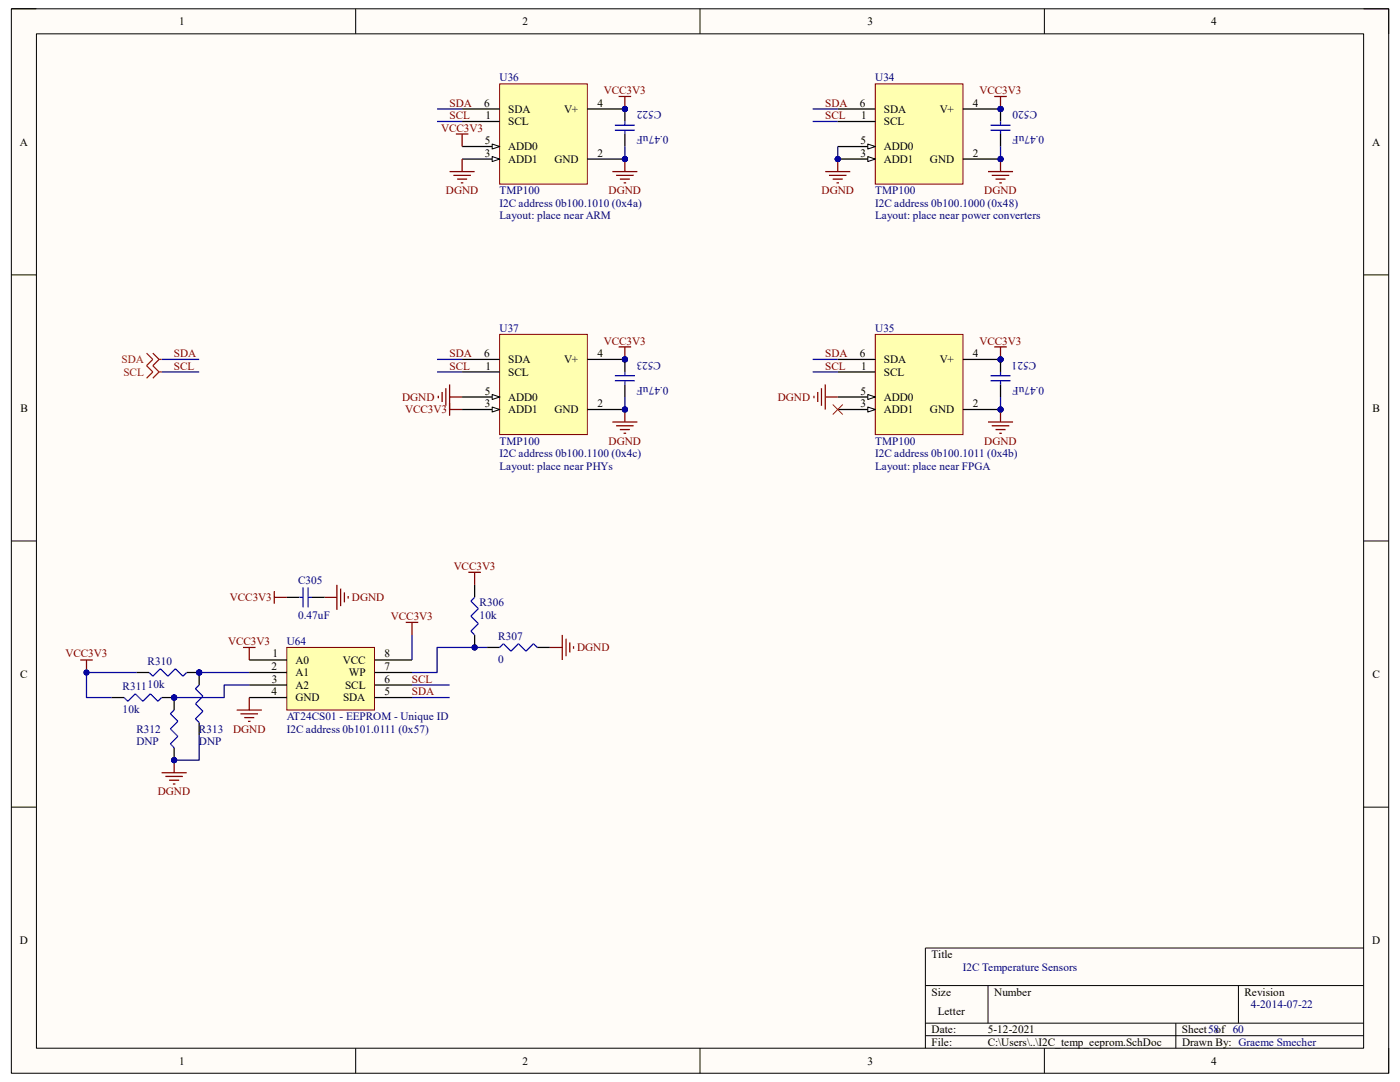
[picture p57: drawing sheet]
<svg xmlns="http://www.w3.org/2000/svg" width="279mm" height="216mm" viewBox="0 0 279 216" stroke-linecap="round" stroke-linejoin="round" font-family="sans-serif">
<defs><g id="words">
<g font-size="2.2">
<text x="35.7" y="5">1</text>
<text x="104.3" y="5">2</text>
<text x="173.1" y="5">3</text>
<text x="241.7" y="5">4</text>
<text x="96.6" y="21.3">6</text>
<text x="96.9" y="23.7">1</text>
<text x="101.4" y="22.5">SDA</text>
<text x="112.6" y="22.5">V+</text>
<text x="119.2" y="21.3">4</text>
<text x="171.6" y="21.3">6</text>
<text x="171.8" y="23.7">1</text>
<text x="176.4" y="22.5">SDA</text>
<text x="187.5" y="22.5">V+</text>
<text x="194.1" y="21.3">4</text>
<text x="3.9" y="29.1">A</text>
<text x="96.7" y="28.7">5</text>
<text x="101.4" y="25">SCL</text>
<text x="171.7" y="28.7">5</text>
<text x="176.4" y="25">SCL</text>
<text x="273.8" y="29.1">A</text>
<text x="96.8" y="31.2">3</text>
<text x="101.4" y="32.5">ADD1</text>
<text x="101.4" y="30">ADD0</text>
<text x="110.7" y="32.5">GND</text>
<text x="119.2" y="31.2">2</text>
<text x="171.7" y="31.2">3</text>
<text x="176.4" y="32.5">ADD1</text>
<text x="176.4" y="30">ADD0</text>
<text x="185.6" y="32.5">GND</text>
<text x="194.1" y="31.2">2</text>
<text x="96.6" y="71.2">6</text>
<text x="119.2" y="71.2">4</text>
<text x="171.6" y="71.2">6</text>
<text x="194.1" y="71.2">4</text>
<text x="96.9" y="73.7">1</text>
<text x="101.4" y="75">SCL</text>
<text x="101.4" y="72.5">SDA</text>
<text x="112.6" y="72.5">V+</text>
<text x="171.8" y="73.7">1</text>
<text x="176.4" y="75">SCL</text>
<text x="176.4" y="72.5">SDA</text>
<text x="187.5" y="72.5">V+</text>
<text x="4.1" y="82.2">B</text>
<text x="96.7" y="78.7">5</text>
<text x="96.8" y="81.2">3</text>
<text x="101.4" y="82.5">ADD1</text>
<text x="101.4" y="80">ADD0</text>
<text x="110.7" y="82.5">GND</text>
<text x="119.2" y="81.2">2</text>
<text x="171.7" y="81.2">3</text>
<text x="171.7" y="78.7">5</text>
<text x="176.4" y="82.5">ADD1</text>
<text x="176.4" y="80">ADD0</text>
<text x="185.6" y="82.5">GND</text>
<text x="194.1" y="81.2">2</text>
<text x="273.9" y="82.2">B</text>
<text x="54.4" y="131.2">1</text>
<text x="76.7" y="131.2">8</text>
<text x="4" y="135.3">C</text>
<text x="54.2" y="133.7">2</text>
<text x="54.3" y="136.2">3</text>
<text x="59" y="132.5">A0</text>
<text x="59" y="135">A1</text>
<text x="59" y="137.5">A2</text>
<text x="68.4" y="132.5">VCC</text>
<text x="68.9" y="137.5">SCL</text>
<text x="69.6" y="135">WP</text>
<text x="76.7" y="136.2">6</text>
<text x="76.7" y="133.7">7</text>
<text x="273.9" y="135.3">C</text>
<text x="54.2" y="138.7">4</text>
<text x="59" y="140">GND</text>
<text x="68.5" y="140">SDA</text>
<text x="76.7" y="138.7">5</text>
<text x="4" y="188.4">D</text>
<text x="185.9" y="191.2">Title</text>
<text x="273.9" y="188.4">D</text>
<text x="185.9" y="198.7">Size</text>
<text x="187.2" y="202.4">Letter</text>
<text x="198.4" y="198.7">Number</text>
<text x="248.4" y="198.7">Revision</text>
<text x="185.9" y="206.2">Date:</text>
<text x="185.9" y="208.7">File:</text>
<text x="197.1" y="208.7">C:\Users\..\I2C_temp_eeprom.SchDoc</text>
<text x="197.1" y="206.2">5-12-2021</text>
<text x="235.9" y="206.2">Sheet58of 60</text>
<text x="235.9" y="208.7">Drawn By: Graeme Smecher</text>
<text x="35.7" y="212.4">1</text>
<text x="104.3" y="212.4">2</text>
<text x="173.1" y="212.4">3</text>
<text x="241.7" y="212.4">4</text>
</g>
<g font-size="2.2" fill="#000080">
<text x="99.7" y="16.3">U36</text>
<text x="174.7" y="16.3">U34</text>
<text x="132" y="22.2" transform="rotate(-180 132 22.2)">C522</text>
<text x="207" y="22.2" transform="rotate(-180 207 22.2)">C520</text>
<text x="133.4" y="27.2" transform="rotate(-180 133.4 27.2)">0.47uF</text>
<text x="208.4" y="27.2" transform="rotate(-180 208.4 27.2)">0.47uF</text>
<text x="99.7" y="38.7">TMP100</text>
<text x="99.7" y="41.2">I2C address 0b100.1010 (0x4a)</text>
<text x="174.7" y="38.7">TMP100</text>
<text x="174.7" y="41.2">I2C address 0b100.1000 (0x48)</text>
<text x="99.7" y="43.7">Layout: place near ARM</text>
<text x="174.7" y="43.7">Layout: place near power converters</text>
<text x="99.7" y="66.3">U37</text>
<text x="174.7" y="66.3">U35</text>
<text x="131.9" y="72.2" transform="rotate(-180 131.9 72.2)">C523</text>
<text x="133.4" y="77.2" transform="rotate(-180 133.4 77.2)">0.47uF</text>
<text x="206.8" y="72.2" transform="rotate(-180 206.8 72.2)">C521</text>
<text x="208.4" y="77.2" transform="rotate(-180 208.4 77.2)">0.47uF</text>
<text x="99.7" y="88.7">TMP100</text>
<text x="174.7" y="88.7">TMP100</text>
<text x="99.7" y="91.2">I2C address 0b100.1100 (0x4c)</text>
<text x="99.7" y="93.7">Layout: place near PHYs</text>
<text x="174.7" y="91.2">I2C address 0b100.1011 (0x4b)</text>
<text x="174.7" y="93.7">Layout: place near FPGA</text>
<text x="59.5" y="116.5">C305</text>
<text x="59.5" y="123.4">0.47uF</text>
<text x="95.7" y="123.4">10k</text>
<text x="95.7" y="120.9">R306</text>
<text x="57.2" y="128.7">U64</text>
<text x="99.4" y="127.7">R307</text>
<text x="24.5" y="137.7">R31110k</text>
<text x="29.5" y="132.7">R310</text>
<text x="99.4" y="132.2">0</text>
<text x="24.5" y="142.2">10k</text>
<text x="57.2" y="143.7">AT24CS01 - EEPROM - Unique ID</text>
<text x="27.2" y="148.7">DNP</text>
<text x="27.2" y="146.2">R312</text>
<text x="39.7" y="148.7">DNP</text>
<text x="39.7" y="146.2">R313</text>
<text x="57.2" y="146.2">I2C address 0b101.0111 (0x57)</text>
<text x="192.2" y="193.7">I2C Temperature Sensors</text>
<text x="249.6" y="201.2">4-2014-07-22</text>
</g>
<g font-size="2.2" fill="#800000">
<text x="89.7" y="21.3">SDA</text>
<text x="89.7" y="23.7">SCL</text>
<text x="120.5" y="18.8">VCC3V3</text>
<text x="164.7" y="21.3">SDA</text>
<text x="164.7" y="23.7">SCL</text>
<text x="195.5" y="18.8">VCC3V3</text>
<text x="88.1" y="26.2">VCC3V3</text>
<text x="89" y="38.7">DGND</text>
<text x="121.5" y="38.7">DGND</text>
<text x="164" y="38.7">DGND</text>
<text x="196.4" y="38.7">DGND</text>
<text x="34.7" y="71.2">SDA</text>
<text x="89.7" y="71.2">SDA</text>
<text x="120.5" y="68.7">VCC3V3</text>
<text x="164.7" y="71.2">SDA</text>
<text x="195.5" y="68.7">VCC3V3</text>
<text x="34.7" y="73.7">SCL</text>
<text x="89.7" y="73.7">SCL</text>
<text x="164.7" y="73.7">SCL</text>
<text x="80.3" y="80">DGND</text>
<text x="80.9" y="82.5">VCC3V3</text>
<text x="155.2" y="80">DGND</text>
<text x="121.5" y="88.7">DGND</text>
<text x="196.4" y="88.7">DGND</text>
<text x="90.6" y="113.7">VCC3V3</text>
<text x="45.9" y="120">VCC3V3</text>
<text x="70.2" y="120">DGND</text>
<text x="78" y="123.7">VCC3V3</text>
<text x="13.1" y="131.2">VCC3V3</text>
<text x="45.6" y="128.7">VCC3V3</text>
<text x="115.2" y="130">DGND</text>
<text x="82.2" y="136.2">SCL</text>
<text x="82.2" y="138.7">SDA</text>
<text x="46.5" y="146.2">DGND</text>
<text x="31.5" y="158.7">DGND</text>
</g>
<g font-size="2.2" fill="#f00">
<text x="24.3" y="72.5">SDA</text>
<text x="24.6" y="75">SCL</text>
</g>
</g></defs>
<path d="M2.3 1.8h274.8v212.4h-274.8z" fill-rule="evenodd" fill="#fffcf8"/>
<path d="M2.3 1.8h274.8v212.4h-274.8z" fill="none" stroke="#000" stroke-width=".2"/>
<path d="M7.3 6.8h264.8v202.4h-264.8z" fill-rule="evenodd" fill="#fffcf8"/>
<g fill="none" stroke="#000" stroke-width=".2">
<path d="M2.3 1.8h5M7.3 6.8h264.8v202.4h-264.8zM71 1.8v4.9M139.7 1.8v4.9M208.4 1.8v5M272.1 1.8h5v5M2.3 54.9h5M272.1 54.9h5M2.3 107.9h5M272.1 107.9h5M2.3 161.1h5M272.1 161.1h5"/>
<path d="M184.7 196.7h87.4M197.2 196.7v7.5M247.2 196.7v7.5M272.1 189.2h-87.4v20M71 209.2v5M139.7 209.2v5M184.7 204.2h87.4M184.7 206.7h87.4M208.4 209.2v5M234.7 204.2v5M277.1 209.2v5"/>
</g>
<circle cx="199.7" cy="31.7" r=".5" fill="#000080"/>
<circle cx="199.7" cy="31.7" r=".5" fill="none" stroke="#000080" stroke-width=".2"/>
<circle cx="167.2" cy="31.7" r=".5" fill="#000080"/>
<circle cx="167.2" cy="31.7" r=".5" fill="none" stroke="#000080" stroke-width=".2"/>
<circle cx="199.7" cy="21.7" r=".5" fill="#000080"/>
<circle cx="199.7" cy="21.8" r=".5" fill="none" stroke="#000080" stroke-width=".2"/>
<path d="M174.7 16.7h17.5v20h-17.5z" fill-rule="evenodd" fill="#ffffb0"/>
<path d="M174.7 16.7h17.5v20h-17.5z" fill="none" stroke="#800000" stroke-width=".2"/>
<path d="M167.2 24.2h7.5M192.2 31.7h7.5" fill="none" stroke="#000" stroke-width=".25"/>
<circle cx="199.7" cy="31.7" r=".5" fill="#000080"/>
<circle cx="199.7" cy="31.7" r=".5" fill="none" stroke="#000080" stroke-width=".2"/>
<path d="M167.2 31.7h7.5" fill="none" stroke="#000" stroke-width=".25"/>
<path d="M173.2 31.2l1.5 .5-1.5 .5z" fill="#f8fcff"/>
<path d="M173.2 31.2l1.5 .5-1.5 .5z" fill="none" stroke="#000" stroke-width=".2"/>
<circle cx="167.2" cy="31.7" r=".5" fill="#000080"/>
<circle cx="167.2" cy="31.7" r=".5" fill="none" stroke="#000080" stroke-width=".2"/>
<path d="M192.2 21.7h7.5" fill="none" stroke="#000" stroke-width=".25"/>
<circle cx="199.7" cy="21.7" r=".5" fill="#000080"/>
<circle cx="199.7" cy="21.8" r=".5" fill="none" stroke="#000080" stroke-width=".2"/>
<path d="M167.2 29.2h7.5" fill="none" stroke="#000" stroke-width=".25"/>
<path d="M173.2 28.7l1.5 .5-1.5 .5z" fill="#f8fcff"/>
<path d="M173.2 28.7l1.5 .5-1.5 .5z" fill="none" stroke="#000" stroke-width=".2"/>
<path d="M167.2 21.7h7.5" fill="none" stroke="#000" stroke-width=".25"/>
<path d="M162.2 21.7h5M162.2 24.2h5M32.3 71.7h7.4M32.3 74.2h7.4" fill="none" stroke="#000080" stroke-width=".25"/>
<path d="M198.4 19.3h2.5M199.7 19.3v2.4" fill="none" stroke="#800000" stroke-width=".25"/>
<circle cx="199.7" cy="21.7" r=".5" fill="#000080"/>
<circle cx="199.7" cy="21.8" r=".5" fill="none" stroke="#000080" stroke-width=".2"/>
<circle cx="199.7" cy="21.7" r=".5" fill="#000080"/>
<circle cx="199.7" cy="21.8" r=".5" fill="none" stroke="#000080" stroke-width=".2"/>
<path d="M199.7 21.7v2.5M199.7 26.7v2.5" fill="none" stroke="#000" stroke-width=".25"/>
<circle cx="199.7" cy="21.7" r=".5" fill="#000080"/>
<circle cx="199.7" cy="21.8" r=".5" fill="none" stroke="#000080" stroke-width=".2"/>
<path d="M197.7 25h4M197.7 26h4M199.7 24.2v.8M199.7 26v.7" fill="none" stroke="#00f" stroke-width=".25"/>
<path d="M197.2 34.2h5M197.9 35h3.5M198.7 35.7h2M199.4 36.5h.5M199.7 31.7v2.5" fill="none" stroke="#800000" stroke-width=".25"/>
<circle cx="199.7" cy="31.7" r=".5" fill="#000080"/>
<circle cx="199.7" cy="31.7" r=".5" fill="none" stroke="#000080" stroke-width=".2"/>
<path d="M199.7 29.2v2.5" fill="none" stroke="#000080" stroke-width=".25"/>
<circle cx="199.7" cy="31.7" r=".5" fill="#000080"/>
<circle cx="199.7" cy="31.7" r=".5" fill="none" stroke="#000080" stroke-width=".2"/>
<path d="M164.7 34.2h5M165.4 35h3.5M166.2 35.7h2M166.9 36.5h.5M167.2 31.7v2.5" fill="none" stroke="#800000" stroke-width=".25"/>
<circle cx="167.2" cy="31.7" r=".5" fill="#000080"/>
<circle cx="167.2" cy="31.7" r=".5" fill="none" stroke="#000080" stroke-width=".2"/>
<path d="M167.2 29.2v2.5" fill="none" stroke="#000080" stroke-width=".25"/>
<circle cx="167.2" cy="31.7" r=".5" fill="#000080"/>
<circle cx="167.2" cy="31.7" r=".5" fill="none" stroke="#000080" stroke-width=".2"/>
<circle cx="124.7" cy="31.7" r=".5" fill="#000080"/>
<circle cx="124.7" cy="31.7" r=".5" fill="none" stroke="#000080" stroke-width=".2"/>
<circle cx="124.7" cy="21.7" r=".5" fill="#000080"/>
<circle cx="124.7" cy="21.7" r=".5" fill="none" stroke="#000080" stroke-width=".2"/>
<path d="M99.7 16.7h17.5v20h-17.5z" fill-rule="evenodd" fill="#ffffb0"/>
<path d="M99.7 16.7h17.5v20h-17.5z" fill="none" stroke="#800000" stroke-width=".2"/>
<path d="M92.2 24.2h7.5M117.2 31.7h7.5" fill="none" stroke="#000" stroke-width=".25"/>
<circle cx="124.7" cy="31.7" r=".5" fill="#000080"/>
<circle cx="124.7" cy="31.7" r=".5" fill="none" stroke="#000080" stroke-width=".2"/>
<path d="M92.2 31.7h7.5" fill="none" stroke="#000" stroke-width=".25"/>
<path d="M98.2 31.2l1.5 .5-1.5 .5z" fill="#f8fcff"/>
<path d="M98.2 31.2l1.5 .5-1.5 .5z" fill="none" stroke="#000" stroke-width=".2"/>
<path d="M117.2 21.7h7.5" fill="none" stroke="#000" stroke-width=".25"/>
<circle cx="124.7" cy="21.7" r=".5" fill="#000080"/>
<circle cx="124.7" cy="21.7" r=".5" fill="none" stroke="#000080" stroke-width=".2"/>
<path d="M92.2 29.2h7.5" fill="none" stroke="#000" stroke-width=".25"/>
<path d="M98.2 28.7l1.5 .5-1.5 .5z" fill="#f8fcff"/>
<path d="M98.2 28.7l1.5 .5-1.5 .5z" fill="none" stroke="#000" stroke-width=".2"/>
<path d="M92.2 21.7h7.5" fill="none" stroke="#000" stroke-width=".25"/>
<path d="M123.5 19.2h2.5M124.7 19.2v2.5" fill="none" stroke="#800000" stroke-width=".25"/>
<circle cx="124.7" cy="21.7" r=".5" fill="#000080"/>
<circle cx="124.7" cy="21.7" r=".5" fill="none" stroke="#000080" stroke-width=".2"/>
<circle cx="124.7" cy="21.7" r=".5" fill="#000080"/>
<circle cx="124.7" cy="21.7" r=".5" fill="none" stroke="#000080" stroke-width=".2"/>
<path d="M124.7 21.7v2.5M124.7 26.7v2.5" fill="none" stroke="#000" stroke-width=".25"/>
<circle cx="124.7" cy="21.7" r=".5" fill="#000080"/>
<circle cx="124.7" cy="21.7" r=".5" fill="none" stroke="#000080" stroke-width=".2"/>
<path d="M122.7 25h4M122.7 26h4M124.7 24.2v.8M124.7 26v.7" fill="none" stroke="#00f" stroke-width=".25"/>
<path d="M122.2 34.2h5M123 35h3.5M123.7 35.7h2M124.5 36.5h.5M124.7 31.7v2.5" fill="none" stroke="#800000" stroke-width=".25"/>
<circle cx="124.7" cy="31.7" r=".5" fill="#000080"/>
<circle cx="124.7" cy="31.7" r=".5" fill="none" stroke="#000080" stroke-width=".2"/>
<path d="M124.7 29.2v2.5" fill="none" stroke="#000080" stroke-width=".25"/>
<circle cx="124.7" cy="31.7" r=".5" fill="#000080"/>
<circle cx="124.7" cy="31.7" r=".5" fill="none" stroke="#000080" stroke-width=".2"/>
<path d="M89.7 34.2h5M90.5 35h3.5M91.2 35.7h2M92 36.5h.5M92.2 31.7v2.5" fill="none" stroke="#800000" stroke-width=".25"/>
<circle cx="199.7" cy="81.7" r=".5" fill="#000080"/>
<circle cx="199.7" cy="81.7" r=".5" fill="none" stroke="#000080" stroke-width=".2"/>
<circle cx="199.7" cy="71.7" r=".5" fill="#000080"/>
<circle cx="199.7" cy="71.7" r=".5" fill="none" stroke="#000080" stroke-width=".2"/>
<path d="M174.7 66.7h17.5v20h-17.5z" fill-rule="evenodd" fill="#ffffb0"/>
<path d="M174.7 66.7h17.5v20h-17.5z" fill="none" stroke="#800000" stroke-width=".2"/>
<path d="M167.2 74.2h7.5M192.2 81.7h7.5" fill="none" stroke="#000" stroke-width=".25"/>
<circle cx="199.7" cy="81.7" r=".5" fill="#000080"/>
<circle cx="199.7" cy="81.7" r=".5" fill="none" stroke="#000080" stroke-width=".2"/>
<path d="M167.2 81.7h7.5" fill="none" stroke="#000" stroke-width=".25"/>
<path d="M173.2 81.2l1.5 .5-1.5 .5z" fill="#f8fcff"/>
<path d="M173.2 81.2l1.5 .5-1.5 .5z" fill="none" stroke="#000" stroke-width=".2"/>
<path d="M192.2 71.7h7.5" fill="none" stroke="#000" stroke-width=".25"/>
<circle cx="199.7" cy="71.7" r=".5" fill="#000080"/>
<circle cx="199.7" cy="71.7" r=".5" fill="none" stroke="#000080" stroke-width=".2"/>
<path d="M167.2 79.2h7.5" fill="none" stroke="#000" stroke-width=".25"/>
<path d="M173.2 78.7l1.5 .5-1.5 .5z" fill="#f8fcff"/>
<path d="M173.2 78.7l1.5 .5-1.5 .5z" fill="none" stroke="#000" stroke-width=".2"/>
<path d="M167.2 71.7h7.5" fill="none" stroke="#000" stroke-width=".25"/>
<path d="M198.4 69.2h2.5M199.7 69.2v2.5" fill="none" stroke="#800000" stroke-width=".25"/>
<circle cx="199.7" cy="71.7" r=".5" fill="#000080"/>
<circle cx="199.7" cy="71.7" r=".5" fill="none" stroke="#000080" stroke-width=".2"/>
<circle cx="199.7" cy="71.7" r=".5" fill="#000080"/>
<circle cx="199.7" cy="71.7" r=".5" fill="none" stroke="#000080" stroke-width=".2"/>
<path d="M199.7 71.7v2.5M199.7 76.7v2.5" fill="none" stroke="#000" stroke-width=".25"/>
<circle cx="199.7" cy="71.7" r=".5" fill="#000080"/>
<circle cx="199.7" cy="71.7" r=".5" fill="none" stroke="#000080" stroke-width=".2"/>
<path d="M197.7 75h4M197.7 76h4M199.7 74.2v.8M199.7 76v.7" fill="none" stroke="#00f" stroke-width=".25"/>
<path d="M197.2 84.2h5M197.9 85h3.5M198.7 85.7h2M199.4 86.5h.5M199.7 81.7v2.5" fill="none" stroke="#800000" stroke-width=".25"/>
<circle cx="199.7" cy="81.7" r=".5" fill="#000080"/>
<circle cx="199.7" cy="81.7" r=".5" fill="none" stroke="#000080" stroke-width=".2"/>
<path d="M199.7 79.2v2.5" fill="none" stroke="#000080" stroke-width=".25"/>
<circle cx="199.7" cy="81.7" r=".5" fill="#000080"/>
<circle cx="199.7" cy="81.7" r=".5" fill="none" stroke="#000080" stroke-width=".2"/>
<path d="M162.4 79v.5M163.2 78.2v2M163.9 77.5v3.5M164.7 76.7v5M164.7 79.2h2.5" fill="none" stroke="#800000" stroke-width=".25"/>
<circle cx="124.7" cy="81.7" r=".5" fill="#000080"/>
<circle cx="124.7" cy="81.7" r=".5" fill="none" stroke="#000080" stroke-width=".2"/>
<circle cx="124.7" cy="71.7" r=".5" fill="#000080"/>
<circle cx="124.7" cy="71.7" r=".5" fill="none" stroke="#000080" stroke-width=".2"/>
<path d="M99.7 66.7h17.5v20h-17.5z" fill-rule="evenodd" fill="#ffffb0"/>
<path d="M99.7 66.7h17.5v20h-17.5z" fill="none" stroke="#800000" stroke-width=".2"/>
<path d="M92.2 74.2h7.5M117.2 81.7h7.5" fill="none" stroke="#000" stroke-width=".25"/>
<circle cx="124.7" cy="81.7" r=".5" fill="#000080"/>
<circle cx="124.7" cy="81.7" r=".5" fill="none" stroke="#000080" stroke-width=".2"/>
<path d="M92.2 81.7h7.5" fill="none" stroke="#000" stroke-width=".25"/>
<path d="M98.2 81.2l1.5 .5-1.5 .5z" fill="#f8fcff"/>
<path d="M98.2 81.2l1.5 .5-1.5 .5z" fill="none" stroke="#000" stroke-width=".2"/>
<path d="M117.2 71.7h7.5" fill="none" stroke="#000" stroke-width=".25"/>
<circle cx="124.7" cy="71.7" r=".5" fill="#000080"/>
<circle cx="124.7" cy="71.7" r=".5" fill="none" stroke="#000080" stroke-width=".2"/>
<path d="M92.2 79.2h7.5" fill="none" stroke="#000" stroke-width=".25"/>
<path d="M98.2 78.7l1.5 .5-1.5 .5z" fill="#f8fcff"/>
<path d="M98.2 78.7l1.5 .5-1.5 .5z" fill="none" stroke="#000" stroke-width=".2"/>
<path d="M92.2 71.7h7.5" fill="none" stroke="#000" stroke-width=".25"/>
<path d="M123.5 69.2h2.5M124.7 69.2v2.5" fill="none" stroke="#800000" stroke-width=".25"/>
<circle cx="124.7" cy="71.7" r=".5" fill="#000080"/>
<circle cx="124.7" cy="71.7" r=".5" fill="none" stroke="#000080" stroke-width=".2"/>
<circle cx="124.7" cy="71.7" r=".5" fill="#000080"/>
<circle cx="124.7" cy="71.7" r=".5" fill="none" stroke="#000080" stroke-width=".2"/>
<path d="M124.7 71.7v2.5M124.7 76.7v2.5" fill="none" stroke="#000" stroke-width=".25"/>
<circle cx="124.7" cy="71.7" r=".5" fill="#000080"/>
<circle cx="124.7" cy="71.7" r=".5" fill="none" stroke="#000080" stroke-width=".2"/>
<path d="M122.7 75h4M122.7 76h4M124.7 74.2v.8M124.7 76v.7" fill="none" stroke="#00f" stroke-width=".25"/>
<path d="M122.2 84.2h5M123 85h3.5M123.7 85.7h2M124.5 86.5h.5M124.7 81.7v2.5" fill="none" stroke="#800000" stroke-width=".25"/>
<circle cx="124.7" cy="81.7" r=".5" fill="#000080"/>
<circle cx="124.7" cy="81.7" r=".5" fill="none" stroke="#000080" stroke-width=".2"/>
<path d="M124.7 79.2v2.5" fill="none" stroke="#000080" stroke-width=".25"/>
<circle cx="124.7" cy="81.7" r=".5" fill="#000080"/>
<circle cx="124.7" cy="81.7" r=".5" fill="none" stroke="#000080" stroke-width=".2"/>
<path d="M91 26.7h2.5M92.2 26.7v2.5M87.5 79v.5M88.2 78.2v2M89 77.5v3.5M89.7 76.7v6.3M89.7 79.2h2.5M89.7 81.7h2.5" fill="none" stroke="#800000" stroke-width=".25"/>
<path d="M166.2 80.7l2 2M168.2 80.7l-2 2" fill="none" stroke="#f00" stroke-width=".2"/>
<path d="M87.2 21.7h5M87.2 24.2h5M87.2 71.7h5M87.2 74.2h5M162.2 71.7h5M162.2 74.2h5" fill="none" stroke="#000080" stroke-width=".25"/>
<path d="M29.3 70.5l1.2 1.2-1.2 1.3 1.2 1.2-1.2 1.3M30.5 70.5l1.2 1.2M31.7 71.7l-1.2 1.3 1.2 1.2M31.7 71.7h.6M31.7 74.2l-1.2 1.3M31.7 74.2h.6" fill="none" stroke="#f00" stroke-width=".25"/>
<path d="M57.2 129.2h17.5v12.5h-17.5z" fill-rule="evenodd" fill="#ffffb0"/>
<path d="M57.2 129.2h17.5v12.5h-17.5z" fill="none" stroke="#800000" stroke-width=".2"/>
<path d="M49.7 131.7h7.5M49.7 134.2h7.5M49.7 136.7h7.5M49.7 139.2h7.5M74.7 131.7h7.5M74.7 134.2h7.5M74.7 136.7h7.5M74.7 139.2h7.5" fill="none" stroke="#000" stroke-width=".25"/>
<path d="M82.2 139.2h7.5M82.2 136.7h7.5M82.2 126.7v5M97.2 129.2h-10v5h-5" fill="none" stroke="#000080" stroke-width=".25"/>
<circle cx="94.7" cy="129.2" r=".5" fill="#000080"/>
<circle cx="94.7" cy="129.2" r=".5" fill="none" stroke="#000080" stroke-width=".2"/>
<g fill="none" stroke="#800000" stroke-width=".25">
<path d="M54.7 119.2h2.5M54.7 117.9v2.5M64.7 119.2h2.5M67.2 116.7v5M68 117.4v3.5M68.7 118.2v2M69.5 118.9v.5M93.5 114.2h2.5M94.7 114.2v2.5M49.7 139.2v2.5M81 124.2h2.5M82.2 124.2v2.5"/>
<path d="M47.2 141.7h5M48 142.4h3.5M48.7 143.2h2M49.5 143.9h.5"/>
</g>
<path d="M57.2 119.2h2.5M62.2 119.2h2.5M97.2 129.2h2.5M107.2 129.2h2.5" fill="none" stroke="#000" stroke-width=".25"/>
<path d="M59.7 119.2h.8M60.5 117.2v4M61.5 117.2v4M61.5 119.2h.7M99.7 129.2l.8-.8 1.5 1.5 1.5-1.5 1.5 1.5 1.5-1.5 .7 .8" fill="none" stroke="#00f" stroke-width=".25"/>
<circle cx="94.7" cy="129.2" r=".5" fill="#000080"/>
<circle cx="94.7" cy="129.2" r=".5" fill="none" stroke="#000080" stroke-width=".2"/>
<path d="M94.7 126.7v2.5" fill="none" stroke="#000" stroke-width=".25"/>
<circle cx="94.7" cy="129.2" r=".5" fill="#000080"/>
<circle cx="94.7" cy="129.2" r=".5" fill="none" stroke="#000080" stroke-width=".2"/>
<path d="M94.7 116.7v2.5" fill="none" stroke="#000" stroke-width=".25"/>
<path d="M94.7 119.2l-.7 .7 1.5 1.5-1.5 1.5 1.5 1.5-1.5 1.5 .7 .8" fill="none" stroke="#00f" stroke-width=".25"/>
<path d="M109.7 129.2h2.5M112.2 126.7v5M113 127.4v3.5M113.7 128.2v2M114.5 128.9v.5" fill="none" stroke="#800000" stroke-width=".25"/>
<circle cx="39.7" cy="134.2" r=".5" fill="#000080"/>
<circle cx="39.7" cy="134.2" r=".5" fill="none" stroke="#000080" stroke-width=".2"/>
<path d="M37.2 134.2h2.6" fill="none" stroke="#000" stroke-width=".25"/>
<circle cx="39.7" cy="134.2" r=".5" fill="#000080"/>
<circle cx="39.7" cy="134.2" r=".5" fill="none" stroke="#000080" stroke-width=".2"/>
<path d="M27.3 134.2h2.5" fill="none" stroke="#000" stroke-width=".25"/>
<path d="M29.8 134.2l.7 .7 1.5-1.5 1.5 1.5 1.5-1.5 1.5 1.5 .7-.7" fill="none" stroke="#00f" stroke-width=".25"/>
<circle cx="34.8" cy="139.2" r=".5" fill="#000080"/>
<circle cx="34.8" cy="139.2" r=".5" fill="none" stroke="#000080" stroke-width=".2"/>
<path d="M32.3 139.2h2.5" fill="none" stroke="#000" stroke-width=".25"/>
<circle cx="34.8" cy="139.2" r=".5" fill="#000080"/>
<circle cx="34.8" cy="139.2" r=".5" fill="none" stroke="#000080" stroke-width=".2"/>
<path d="M22.3 139.2h2.5" fill="none" stroke="#000" stroke-width=".25"/>
<path d="M24.8 139.2l.7 .7 1.5-1.5 1.5 1.5 1.5-1.5 1.5 1.5 .8-.7" fill="none" stroke="#00f" stroke-width=".25"/>
<circle cx="34.8" cy="151.7" r=".5" fill="#000080"/>
<circle cx="34.8" cy="151.7" r=".5" fill="none" stroke="#000080" stroke-width=".2"/>
<circle cx="34.8" cy="139.2" r=".5" fill="#000080"/>
<circle cx="34.8" cy="139.2" r=".5" fill="none" stroke="#000080" stroke-width=".2"/>
<path d="M34.8 149.2v2.5" fill="none" stroke="#000" stroke-width=".25"/>
<circle cx="34.8" cy="151.7" r=".5" fill="#000080"/>
<circle cx="34.8" cy="151.7" r=".5" fill="none" stroke="#000080" stroke-width=".2"/>
<path d="M34.8 139.2v2.5" fill="none" stroke="#000" stroke-width=".25"/>
<circle cx="34.8" cy="139.2" r=".5" fill="#000080"/>
<circle cx="34.8" cy="139.2" r=".5" fill="none" stroke="#000080" stroke-width=".2"/>
<path d="M34.8 141.7l-.8 .7 1.5 1.5-1.5 1.5 1.5 1.5-1.5 1.5 .8 .8" fill="none" stroke="#00f" stroke-width=".25"/>
<circle cx="39.7" cy="134.2" r=".5" fill="#000080"/>
<circle cx="39.7" cy="134.2" r=".5" fill="none" stroke="#000080" stroke-width=".2"/>
<path d="M39.8 134.2v2.5M39.8 144.2v2.5" fill="none" stroke="#000" stroke-width=".25"/>
<circle cx="39.7" cy="134.2" r=".5" fill="#000080"/>
<circle cx="39.7" cy="134.2" r=".5" fill="none" stroke="#000080" stroke-width=".2"/>
<path d="M39.8 136.7l-.8 .7 1.5 1.5-1.5 1.5 1.5 1.5-1.5 1.5 .8 .8" fill="none" stroke="#00f" stroke-width=".25"/>
<path d="M39.8 134.2h9.9" fill="none" stroke="#000080" stroke-width=".25"/>
<circle cx="39.7" cy="134.2" r=".5" fill="#000080"/>
<circle cx="39.7" cy="134.2" r=".5" fill="none" stroke="#000080" stroke-width=".2"/>
<path d="M49.7 136.7h-5v2.5h-9.9" fill="none" stroke="#000080" stroke-width=".25"/>
<circle cx="34.8" cy="139.2" r=".5" fill="#000080"/>
<circle cx="34.8" cy="139.2" r=".5" fill="none" stroke="#000080" stroke-width=".2"/>
<path d="M32.3 154.2h4.9M33 154.9h3.5M33.8 155.7h2M34.5 156.4h.5M34.8 151.7v2.5" fill="none" stroke="#800000" stroke-width=".25"/>
<circle cx="34.8" cy="151.7" r=".5" fill="#000080"/>
<circle cx="34.8" cy="151.7" r=".5" fill="none" stroke="#000080" stroke-width=".2"/>
<path d="M39.8 146.7v5h-5" fill="none" stroke="#000080" stroke-width=".25"/>
<circle cx="34.8" cy="151.7" r=".5" fill="#000080"/>
<circle cx="34.8" cy="151.7" r=".5" fill="none" stroke="#000080" stroke-width=".2"/>
<path d="M16 131.7h2.5M17.3 131.7v2.5" fill="none" stroke="#800000" stroke-width=".25"/>
<circle cx="17.3" cy="134.2" r=".5" fill="#000080"/>
<circle cx="17.3" cy="134.2" r=".5" fill="none" stroke="#000080" stroke-width=".2"/>
<path d="M27.3 134.2h-10v5h5" fill="none" stroke="#000080" stroke-width=".25"/>
<circle cx="17.3" cy="134.2" r=".5" fill="#000080"/>
<circle cx="17.3" cy="134.2" r=".5" fill="none" stroke="#000080" stroke-width=".2"/>
<path d="M48.5 129.2h2.5M49.7 129.2v2.5" fill="none" stroke="#800000" stroke-width=".25"/>
<use href="#words"/>
</svg>
